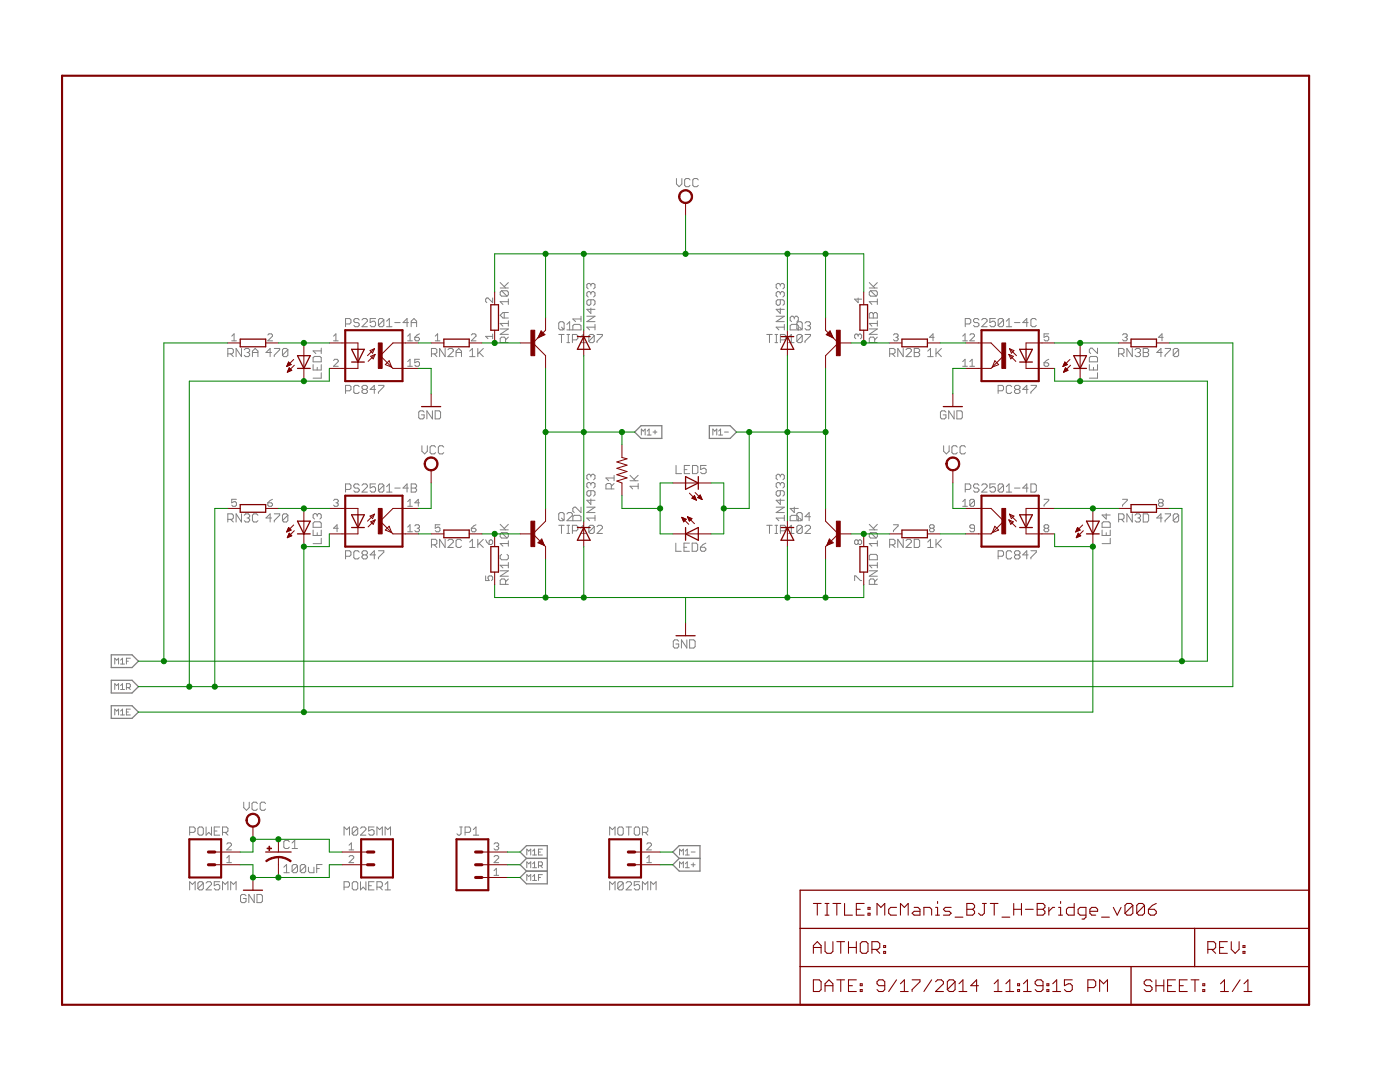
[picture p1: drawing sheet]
<svg xmlns="http://www.w3.org/2000/svg" width="279mm" height="216mm" viewBox="0 0 279 216" stroke-linecap="round" stroke-linejoin="round" font-family="sans-serif">
<g fill="none" stroke="#808080" stroke-width=".2">
<path d="M135 35.6v1.1l.5 .6 .6-.6v-1.1M137.7 35.9l-.2-.3h-.6l-.3 .3v1.1l.3 .3h.6l.2-.3M139.4 35.9l-.3-.3h-.6l-.2 .3v1.1l.2 .3h.6l.3-.3M98.3 59.5v.9l-.9-.9h-.2l-.3 .2v.5l.3 .2M99.8 57.5h1.7M99.8 56.4l1.1 1.1M100.1 58h1.1l.3 .3v.5l-.3 .3M100.1 58l-.3 .3v.5l.3 .3h1.1M100.1 58l1.1 1.1M101.5 59.6v1.1M101.5 56.4l-.9 .8M117.9 56.8l.3-.2h.3l.2 .2v.6l-.2 .2"/>
<path d="M117.9 58.5l.3-.3h.3l.2 .3v.5l-.2 .3M117.9 59.8v.8l-.2 .3h-.3l-.3-.3v-.5l.3-.3h1.1l.2 .3v.5l-.2 .3M117.9 56.8v.3M117.9 58.5v.2M117.9 56.8l-.2-.2h-.3l-.3 .2v.6l.3 .2M117.9 58.5l-.2-.3h-.3l-.3 .3v.5l.3 .3M155.7 59.8v.8l-.3 .3h-.2l-.3-.3v-.5l.3-.3h1.1l.2 .3v.5l-.2 .3M155.7 58.5l-.3-.3h-.2l-.3 .3v.5l.3 .3M155.7 58.5l.3-.3h.3l.2 .3v.5l-.2 .3M155.7 56.8l-.3-.2h-.2l-.3 .2v.6l.3 .2M155.7 56.8l.3-.2h.3l.2 .2v.6l-.2 .2M155.7 56.8v.3"/>
<path d="M155.7 58.5v.2M171.3 59.5v.9l-.7-.7h1.4M173.5 57.5h1.6M173.5 56.4l1.1 1.1M173.7 58l-.2 .3v.5l.2 .3h1.1M173.7 58h1.1l.3 .3v.5l-.3 .3M173.7 58l1.1 1.1M175.1 59.6v1.1M175.1 56.4l-.8 .8M45.5 70.6h.8l.3-.3v-.5l-.3-.3h-.8v1.7M46 70.6l.6 .6M46.2 68h1"/>
<path d="M46.2 67.1l.5-.5v1.4M48.2 69.5v1.7l-1.1-1.7v1.7M48.7 69.8l.3-.3h.6l.2 .3v.3l-.2 .2M49.3 70.3h.3M49.6 70.3l.2 .3v.3l-.2 .3h-.6l-.3-.3M50.4 70.3h1.1M50.4 71.2v-1.1l.5-.6 .6 .6v1.1M53.4 66.8l.3-.2h.4l.3 .2v.3l-1 .9h1M54.2 70.3h-1.1l.8-.8v1.7M54.7 69.5h1.1v.3l-1.1 1.1v.3M57.4 69.8v1.1l-.2 .3h-.6l-.2-.3M57.4 69.8l-.2-.3h-.6l-.2 .3v1.1"/>
<path d="M57.4 69.8l-1 1.1M62.5 71.4l.3-.3h1l.3 .3v.8h-1.6zM62.5 72.7v1.1h1.6v-1.1M63.3 73.3v.5M64.1 74.4v1.1h-1.6M64.1 69.5v1M64.1 70h-1.6l.5 .5M66.6 67.1l.4-.5v1.4M66.6 68h.9M66.6 71.9l.2-.2h.5l.2 .2v.3l-.9 .9h.9M69 64.6h.8l.2-.2v-.6l-.2-.2h-.8v1.6M69 78h.8l.2-.3v-.5l-.2-.3h-.8v1.6"/>
<path d="M71.7 77.2l-.3-.3h-.5l-.3 .3v1.1l.3 .2h.5l.3-.2M71.7 63.8l-.3-.2h-.5l-.3 .2v.3l.3 .3h.5l.3 .2v.3l-.3 .3h-.5l-.3-.3M72.2 63.8l.3-.2h.5l.3 .2v.3l-1.1 1.1h1.1M72.5 77.7l-.3-.3v-.2l.3-.3h.5l.3 .3v.2l-.3 .3M72.5 77.7l-.3 .3v.3l.3 .2h.5l.3-.2v-.3l-.3-.3M72.5 77.7h.5M75 77.7h-1.1l.8-.8v1.6M75 63.6h-1.1v.8l.5-.3h.3l.3 .3v.5l-.3 .3h-.6l-.2-.3M75.5 76.9h1.1v.3l-1.1 1.1v.2M76.6 63.8v1.1l-.3 .3h-.5l-.3-.3M76.6 63.8l-.3-.2h-.5l-.3 .2v1.1M76.6 63.8l-1.1 1.1"/>
<path d="M77.2 65.2h1M77.2 64.1l.5-.5v1.6M78.8 64.4h1.1M81.4 68h.9M81.4 73.1h.9M81.4 72.2l.4-.5v1.4M81.4 67.1l.4-.5v1.4M81.5 64.4h-1.1l.8-.8v1.6M82.1 64.4h1M82.1 65.2v-1.1l.5-.5 .5 .5v1.1M82.8 67.3h.7l.2 .2v.3l-.2 .2h-.5l-.2-.2zM83.7 71.7h-.9v.7l.4-.2h.3l.2 .2v.5l-.2 .2h-.5l-.2-.2"/>
<path d="M83.7 66.6l-.9 .7M86.1 70.6h.8l.3-.3v-.5l-.3-.3h-.8v1.7M86.7 70.6l.5 .6M86.9 68h.9M86.9 67.1l.4-.5v1.4M88.8 69.5v1.7l-1.1-1.7v1.7M89.4 69.8l.3-.3h.5l.3 .3v.3l-1.1 1.1h1.1M91 70.3h1.1M91 71.2v-1.1l.6-.6 .5 .6v1.1M93.7 70.1l.6-.6v1.7M93.7 71.2h1.1M94.1 66.8l.2-.2h.5l.2 .2v.3l-.9 .9h.9"/>
<path d="M95.4 69.5v1.7M95.6 70.3l.9 .9M96.5 69.5l-1.1 1.1M98.3 67.1h-1.4l.5 .5M98.3 66.7v.9M99.8 65.6h1.7l-1.7 1.1h1.7M100.6 62.4v1.1M100.9 68.4v-.9l-.3-.2h-.5l-.3 .2v.9h1.7M101.5 60.2h-1.7l.6 .5M101.5 64v1.1M101.5 67.3l-.6 .5M101.5 64.5h-1.7l.6 .6"/>
<path d="M101.5 62.4h-1.1l-.6 .5 .6 .6h1.1M111.5 66.7h1.1M111.5 64.5l.3-.3h.5l.3 .3v1.1l-.3 .2h-.5l-.3-.2zM112.1 66.7v1.7M112.1 65.3l.5 .5M113.1 66.7h.6M113.1 68.4h.6M113.1 65.8h1.1M113.1 64.7l.6-.5v1.6M113.4 66.7v1.7M114.2 67.8h.8l.3-.3v-.5l-.3-.3h-.8v1.7M114.6 64.7h1.1l.3 .3v.8h-1.7v-.8z"/>
<path d="M115.9 68.4h1M115.9 67.3l.5-.6v1.7M116 63.1v1.1M116 63.6h-1.7l.6 .6M117.1 63.1h1.6l-1.6 1.1h1.6M117.9 61.5v1l-.8-.8h1.6M118.6 67l-.3-.3h-.5l-.3 .3v1.1M118.6 67v1.1l-.3 .3h-.5l-.3-.3M118.6 67l-1.1 1.1M118.7 65.3h-1.6l.6 .5M118.7 64.7v1.1M119.1 66.7h1.1v.3l-1.1 1.1v.3"/>
<path d="M153 66.7h1.1M153.6 66.7v1.7M154.7 66.7h.5M154.7 68.4h.5M154.9 63.1h1.6l-1.6 1.1h1.6M154.9 66.7v1.7M155.7 61.5v1l-.8-.8h1.6M155.7 67.8h.9l.2-.3v-.5l-.2-.3h-.9v1.7M156.5 65.3h-1.6l.5 .5M156.5 64.7v1.1M157.4 68.4h1.1M157.4 67.3l.5-.6v1.7"/>
<path d="M157.7 65l.3-.3h1l.3 .3v.8l-.3-.2v-1.1l.3-.3h.5l.3 .3v1.1l-.3 .2h-2.1zM158.5 63.4l-.3-.3h-.2l-.3 .3v.5l.3 .3M158.5 63.4l.3-.3h.2l.3 .3v.5l-.3 .3M158.5 63.4v.2M159.6 65.3l.5 .5M160.1 67l-.3-.3h-.5l-.3 .3v1.1M160.1 67v1.1l-.3 .3h-.5l-.3-.3M160.1 67l-1.1 1.1M160.7 64.5l.2-.3h.6l.3 .3v.2l-.3 .3M160.7 66.7h1.1v.3l-1.1 1.1v.3M161.2 65h.3M161.5 65l.3 .3v.3l-.3 .2h-.6l-.2-.2"/>
<path d="M171.3 66.9l-.3-.2h-.2l-.2 .2v.5l.2 .2M171.3 66.9l.2-.2h.2l.3 .2v.5l-.3 .2M171.3 66.9v.2M173.5 65.6h1.6l-1.6 1.1h1.6M173.7 62.4h.3l.3 .2 .3-.2h.2l.3 .2v.9h-1.6v-.9zM174.3 62.6v.9M174.6 68.4v-.9l-.3-.2h-.6l-.2 .2v.9h1.6M175.1 60.2h-1.6l.5 .5M175.1 64v1.1M175.1 64.5h-1.6l.5 .6M175.1 67.3l-.5 .5M177.5 70.6h.9l.2-.3v-.5l-.2-.3h-.9v1.7"/>
<path d="M178.1 70.6l.5 .6M178.3 66.8l.2-.2h.5l.2 .2v.3l-.2 .2M178.8 67.3h.2M179 67.3l.2 .2v.3l-.2 .2h-.5l-.2-.2M180.3 69.5v1.7l-1.1-1.7v1.7M180.8 69.8l.3-.3h.5l.3 .3v.3l-1.1 1.1h1.1M182.5 69.5h.8l.2 .3v.3l-.2 .2 .2 .3v.3l-.2 .3h-.8zM182.5 70.3h.8M185.1 71.2h1.1M185.1 70.1l.6-.6v1.7M186.4 67.3h-.9l.7-.7v1.4M186.8 69.5v1.7"/>
<path d="M187.1 70.3l.8 .9M187.9 69.5l-1.1 1.1M192.1 68h1M192.1 73.1h1M192.1 72.2l.5-.5v1.4M192.1 67.1l.5-.5v1.4M192.6 64.6h.9l.2-.2v-.6l-.2-.2h-.9v1.6M193.5 72.2l.5-.5v1.4M193.5 66.8l.3-.2h.4l.3 .2v.3l-1 .9h1M193.5 73.1h1M195.4 63.8l-.3-.2h-.6l-.2 .2v.3l.2 .3h.6l.3 .2v.3l-.3 .3h-.6l-.2-.3M195.9 63.8l.3-.2h.5l.3 .2v.3l-1.1 1.1h1.1"/>
<path d="M198.6 63.6h-1.1v.8l.9-.3 .2 .3v.5l-.2 .3h-.6l-.3-.3M199.2 78h.8l.3-.3v-.5l-.3-.3h-.8v1.6M200.3 63.8l-.3-.2h-.5l-.3 .2v1.1M200.3 63.8v1.1l-.3 .3h-.5l-.3-.3M200.3 63.8l-1.1 1.1M200.8 65.2h1.1M200.8 64.1l.6-.5v1.6M201.9 77.2l-.3-.3h-.5l-.3 .3v1.1l.3 .2h.5l.3-.2M202.5 64.4h1.1M202.7 77.7l-.2-.3v-.2l.2-.3h.6l.3 .3v.2l-.3 .3M202.7 77.7l-.2 .3v.3l.2 .2h.6l.3-.2v-.3l-.3-.3M202.7 77.7h.6"/>
<path d="M205.2 77.7h-1.1l.8-.8v1.6M205.2 64.4h-1.1l.8-.8v1.6M205.7 76.9h1.1v.3l-1.1 1.1v.2M206.8 63.8l-.3-.2h-.5l-.3 .2v1.1l.3 .3h.5l.3-.3M208.4 72.4h.7l.2 .2v.3l-.2 .2h-.5l-.2-.2zM209.3 66.6h-.9v.7l.7-.2 .2 .2v.5l-.2 .2h-.5l-.2-.2M209.3 71.7l-.9 .7M217.4 72.7v1.1h1.6v-1.1M217.4 71.4l.3-.3h1.1l.2 .3v.8h-1.6zM218.2 73.3v.5M219 74.4v1.1h-1.6M219 69.5v1l-1-1h-.3l-.3 .2v.6l.3 .2"/>
<path d="M223.2 70.6h.9l.2-.3v-.5l-.2-.3h-.9v1.7M223.8 70.6l.5 .6M224 66.8l.3-.2h.4l.3 .2v.3l-.3 .2M224.5 67.3h.2M224.7 67.3l.3 .2v.3l-.3 .2h-.4l-.3-.2M226 69.5v1.7l-1.1-1.7v1.7M226.5 69.8l.3-.3h.5l.3 .3v.3l-.3 .2M227.1 70.3h.2M227.3 70.3l.3 .3v.3l-.3 .3h-.5l-.3-.3M228.2 69.5h.8l.2 .3v.3l-.2 .2 .2 .3v.3l-.2 .3h-.8zM228.2 70.3h.8M231.9 70.3h-1l.8-.8v1.7"/>
<path d="M232.1 67.3h-.9l.7-.7v1.4M232.5 69.5h1.1v.3l-1.1 1.1v.3M235.2 69.8v1.1l-.3 .3h-.5l-.3-.3M235.2 69.8l-.3-.3h-.5l-.3 .3v1.1M235.2 69.8l-1.1 1.1M47.2 99.6h-1v.7l.7-.2 .3 .2v.5l-.3 .2h-.4l-.3-.2M54.4 99.6l-1 .7M66.6 99.9l.2-.3h.5l.2 .3v.2l-.2 .2M69 97.7h.8l.2-.3v-.6l-.2-.2h-.8v1.6M71.7 96.8l-.3-.2h-.5l-.3 .2v.3l.3 .3h.5l.3 .3v.2l-.3 .3h-.5l-.3-.3M72.2 96.8l.3-.2h.5l.3 .2v.3l-1.1 1.1h1.1M75 96.6h-1.1v.8l.5-.3h.3l.3 .3v.5l-.3 .3h-.6l-.2-.3"/>
<path d="M76.6 96.8v1.1l-.3 .3h-.5l-.3-.3M76.6 96.8l-.3-.2h-.5l-.3 .2v1.1M76.6 96.8l-1.1 1.1M77.2 97.1l.5-.5v1.6M77.2 98.2h1M78.8 97.4h1.1M81.5 97.4h-1.1l.8-.8v1.6M82.1 96.6h.8l.2 .2v.3l-.2 .3 .2 .3v.2l-.2 .3h-.8zM82.1 97.4h.8M84.2 88.9v1.1l.6 .6 .5-.6v-1.1M84.6 82.2l-.2-.2h-.6l-.2 .2v1.1l.2 .3h.6l.2-.3v-.5h-.5M86.3 82v1.6l-1.1-1.6v1.6"/>
<path d="M86.8 82h.9l.2 .2v1.1l-.2 .3h-.9zM86.9 89.2l-.2-.3h-.6l-.3 .3v1.1l.3 .3h.6l.2-.3M88.6 89.2l-.3-.3h-.5l-.3 .3v1.1l.3 .3h.5l.3-.3M117.9 94.9l.3-.3h.3l.2 .3v.6l-.2 .2M117.9 96.5l.3-.2h.3l.2 .2v.6l-.2 .3M117.9 97.9v.8l-.2 .3h-.3l-.3-.3v-.5l.3-.3h1.1l.2 .3v.5l-.2 .3M117.9 94.9v.3M117.9 96.5v.3M117.9 99.5v1.1l-.8-.8h1.6M117.9 94.9l-.2-.3h-.3l-.3 .3v.6l.3 .2M117.9 96.5l-.2-.2h-.3l-.3 .2v.6l.3 .3M122 97.6v-.8l-.3-.3h-.5l-.3 .3v.8h1.7"/>
<path d="M122.6 96.5l-.6 .5M122.6 95.4h-1.7l.6 .5M122.6 94.8v1.1M125.7 95.9h1.7M125.7 94.8l1.1 1.1M127.4 97h-1.7l.6 .6M127.4 96.5v1.1M127.4 94.8l-.9 .9M128 86.8v-1.2l.4 .4 .4-.4v1.2M129.2 86l.3-.4v1.2M129.2 86.8h.7M130.3 86.2h.8"/>
<path d="M130.7 85.8v.8M134.9 92.9v1.6h1.1M136.6 93.7h.5M137.6 92.9h-1v1.6h1M138.2 92.9h.8l.3 .3v1.1l-.3 .2h-.8zM140.9 92.9h-1.1v.8l.6-.3h.3l.2 .3v.6l-.2 .2h-.6l-.3-.2M142.3 86.8v-1.2l.3 .4 .4-.4v1.2M143.4 86.8h.8M143.4 86l.4-.4v1.2M144.6 86.2h.8M155.7 99.5v1.1l-.8-.8h1.6M155.7 97.9v.8l-.3 .3h-.2l-.3-.3v-.5l.3-.3h1.1l.2 .3v.5l-.2 .3"/>
<path d="M155.7 96.5l-.3-.2h-.2l-.3 .2v.6l.3 .3M155.7 96.5l.3-.2h.3l.2 .2v.6l-.2 .3M155.7 94.9l-.3-.3h-.2l-.3 .3v.6l.3 .2M155.7 94.9l.3-.3h.3l.2 .3v.6l-.2 .2M155.7 94.9v.3M155.7 96.5v.3M188.3 88.9v1.1l.6 .6 .5-.6v-1.1M188.8 82.2l-.3-.2h-.5l-.3 .2v1.1l.3 .3h.5l.3-.3v-.5h-.6M190.4 82v1.6l-1.1-1.6v1.6M191 82h.8l.2 .2v1.1l-.2 .3h-.8zM191.1 89.2l-.3-.3h-.6l-.2 .3v1.1l.2 .3h.6l.3-.3M192.6 97.7h.9l.2-.3v-.6l-.2-.2h-.9v1.6"/>
<path d="M192.7 89.2l-.3-.3h-.5l-.3 .3v1.1l.3 .3h.5l.3-.3M194.5 99.9l-.3-.3h-.4l-.3 .3v.9M194.5 99.9v.9l-.3 .2h-.4l-.3-.2M194.5 99.9l-1 .9M195.4 96.8l-.3-.2h-.6l-.2 .2v.3l.2 .3h.6l.3 .3v.2l-.3 .3h-.6l-.2-.3M195.9 96.8l.3-.2h.5l.3 .2v.3l-1.1 1.1h1.1M198.6 96.6h-1.1v.8l.6-.3h.3l.2 .3v.5l-.2 .3h-.6l-.3-.3M200.3 96.8l-.3-.2h-.5l-.3 .2v1.1M200.3 96.8v1.1l-.3 .3h-.5l-.3-.3M200.3 96.8l-1.1 1.1M200.8 98.2h1.1M200.8 97.1l.6-.5v1.6"/>
<path d="M202.5 97.4h1.1M205.2 97.4h-1.1l.8-.8v1.6M205.7 96.6h.8l.3 .2v1.1l-.3 .3h-.8zM208.4 99.6h.9v.3l-.9 .9v.2M224 99.6h1v.3l-1 .9v.2M45.5 103.6h.8l.3-.2v-.6l-.3-.3h-.8v1.7M46 103.6l.6 .6M48.2 102.5v1.7l-1.1-1.7v1.7M48.7 102.8l.3-.3h.6l.2 .3v.3l-.2 .3M49.3 103.4h.3M49.6 103.4l.2 .2v.3l-.2 .3h-.6l-.3-.3M51.5 102.8l-.3-.3h-.5l-.3 .3v1.1l.3 .3h.5l.3-.3"/>
<path d="M53.4 100.3h.7l.3 .3v.2l-.3 .2h-.4l-.3-.2zM54.2 103.4h-1.1l.8-.9v1.7M54.7 102.5h1.1v.3l-1.1 1.1v.3M57.4 102.8l-.2-.3h-.6l-.2 .3v1.1M57.4 102.8v1.1l-.2 .3h-.6l-.2-.3M57.4 102.8l-1 1.1M62.5 104.4l.3-.3h1l.3 .3v.8h-1.6zM62.5 105.8v1h1.6v-1M63.3 102.8l.3-.3h.2l.3 .3v.5l-.3 .3M63.3 102.8l-.3-.3h-.2l-.3 .3v.5l.3 .3M63.3 102.8v.2M63.3 106.3v.5"/>
<path d="M64.1 107.4v1.1h-1.6M67 100.3h.3M67.3 100.3l.2 .3v.2l-.2 .2h-.5l-.2-.2M67.5 105.4h-.9l.7-.7v1.4M69 111h.8l.2-.3v-.5l-.2-.3h-.8v1.6M71.7 110.2l-.3-.3h-.5l-.3 .3v1.1l.3 .2h.5l.3-.2M72.5 110.7l-.3-.3v-.2l.3-.3h.5l.3 .3v.2l-.3 .3M72.5 110.7l-.3 .3v.3l.3 .2h.5l.3-.2v-.3l-.3-.3M72.5 110.7h.5M75 110.7h-1.1l.8-.8v1.6M75.5 109.9h1.1v.3l-1.1 1.1v.2M81.4 100.1l.4-.5v1.4"/>
<path d="M81.4 105.2l.4-.5v1.4M81.4 101h.9M81.4 106.1h.9M82.8 104.9l.2-.2h.5l.2 .2v.3l-.2 .2M83.2 105.4h.3M83.5 105.4l.2 .2v.3l-.2 .2h-.5l-.2-.2M83.7 100.3h-.9l.7-.7v1.4M86.1 108.7h.8l.3-.3v-.5l-.3-.3h-.8v1.6M86.7 108.7l.5 .5M87.8 104.7h-.9v.7l.7-.2 .2 .2v.5l-.2 .2h-.5l-.2-.2M88.8 107.6v1.6l-1.1-1.6v1.6M89.4 107.9l.3-.3h.5l.3 .3v.3l-1.1 1h1.1"/>
<path d="M92.1 107.9l-.3-.3h-.5l-.3 .3v1.1l.3 .2h.5l.3-.2M93.7 108.2l.6-.6v1.6M93.7 109.2h1.1M94.1 105.4h.7l.2 .2v.3l-.2 .2h-.5l-.2-.2zM95 104.7l-.9 .7M95.4 107.6v1.6M95.6 108.4l.9 .8M96.5 107.6l-1.1 1.1M96.9 114.9v.9h.7l-.2-.4v-.3l.2-.2h.5l.2 .2v.5l-.2 .2M96.9 107.7l.7 .9M97.9 107.7h.2l.2 .2v.5l-.2 .2h-.5v-.7zM99.8 105.7h1.7"/>
<path d="M99.8 104.6l1.1 1.1M99.8 113.9h1.7l-1.7 1.1h1.7M100.1 106.3h1.1l.3 .2v.6l-.3 .3M100.1 110.6l-.3 .3v.5l.3 .3h1.1l.3-.3v-.5l-.3-.3M100.1 106.3l-.3 .2v.6l.3 .3h1.1M100.1 106.3l1.1 1.1M100.9 116.6v-.8l-.3-.3h-.5l-.3 .3v.8h1.7M101.5 107.9v1.1M101.5 112.2v1.1M101.5 108.5h-1.7l.6 .5M101.5 104.6l-.9 .9M101.5 115.5l-.6 .6"/>
<path d="M101.5 112.8h-1.7l.6 .5M111.5 104.8h1.1M111.8 102.3h.5l.3 .3v1l-.3 .3h-.5l-.3-.3v-1zM112.1 104.8v1.6M112.1 103.4l.5 .5M113.1 102.6l.3-.3h.6l.2 .3v.2l-1.1 1.1h1.1M113.1 104.8h.6M113.1 106.4h.6M113.4 104.8v1.6M114.2 105.9h.8l.3-.3v-.5l-.3-.3h-.8v1.6M114.6 102.8h1.1l.3 .3v.8h-1.7v-.8zM115.9 105.4l.5-.6v1.6"/>
<path d="M115.9 106.4h1M116 101.2v1.1l-1.1-1.1h-.3l-.3 .3v.5l.3 .3M117.1 101.2h1.6l-1.6 1.1h1.6M118.6 105.1l-.3-.3h-.5l-.3 .3v1.1M118.6 105.1v1.1l-.3 .2h-.5l-.3-.2M118.6 105.1l-1.1 1.1M118.7 102.8v1.1M118.7 103.4h-1.6l.6 .5M119.1 105.1l.3-.3h.6l.2 .3v.3l-1.1 1h1.1M134.9 108.4v1.6h1.1M136.5 109.2h.6M137.6 108.4h-1.1v1.6h1.1"/>
<path d="M138.1 108.4h.9l.2 .2v1.1l-.2 .3h-.9zM139.8 109.2h.8l.3 .3v.2l-.3 .3h-.5l-.3-.3zM140.9 108.4l-.6 .2-.5 .6M153 104.8h1.1M153.6 104.8v1.6M154.7 104.8h.5M154.7 106.4h.5M154.9 101.2h1.6l-1.6 1.1h1.6M154.9 104.8v1.6M155.7 105.9h.9l.2-.3v-.5l-.2-.3h-.9v1.6M156.5 103.4h-1.6l.5 .5M156.5 102.8v1.1"/>
<path d="M157.4 106.4h1.1M157.4 105.4l.5-.6v1.6M157.7 103.1l.3-.3h1l.3 .3v.8l-.3-.3v-1l.3-.3h.5l.3 .3v1l-.3 .3h-2.1zM158.5 101.2v1.1l-.8-.8h1.6M159.6 103.4l.5 .5M160.1 105.1l-.3-.3h-.5l-.3 .3v1.1M160.1 105.1v1.1l-.3 .2h-.5l-.3-.2M160.1 105.1l-1.1 1.1M160.7 105.1l.2-.3h.6l.3 .3v.3l-1.1 1h1.1M161.8 103.1h-1.1l.8-.8v1.6M170.6 115.8v-.9h.2l.9 .9h.3M171.3 107.9l.2-.2h.2l.3 .2v.5l-.3 .2h-.2l-.2-.2"/>
<path d="M171.3 107.9l-.3-.2h-.2l-.2 .2v.5l.2 .2h.2l.3-.2M171.3 107.9v.5M173.5 105.7h1.6M173.5 104.6l1.1 1.1M173.5 113.9h1.6l-1.6 1.1h1.6M173.7 106.3h1.1l.3 .2v.6l-.3 .3M173.7 110.6h1.1l.3 .3v.8h-1.6v-.8zM173.7 106.3l-.2 .2v.6l.2 .3h1.1M173.7 106.3l1.1 1.1M174.6 116.6v-.8l-.3-.3h-.6l-.2 .3v.8h1.6M175.1 107.9v1.1M175.1 112.2v1.1"/>
<path d="M175.1 108.5h-1.6l.5 .5M175.1 104.6l-.8 .9M175.1 112.8h-1.6l.5 .5M175.1 115.5l-.5 .6M177.5 108.7h.9l.2-.3v-.5l-.2-.3h-.9v1.6M178.1 108.7l.5 .5M178.3 104.7h.9v.2l-.9 1v.2M180.3 107.6v1.6l-1.1-1.6v1.6M180.8 107.9l.3-.3h.5l.3 .3v.3l-1.1 1h1.1M182.5 107.6h.8l.2 .3v1.1l-.2 .2h-.8zM185.1 108.2l.6-.6v1.6M185.1 109.2h1.1"/>
<path d="M185.7 105.4h.5M185.7 105.4l-.2 .2v.3l.2 .2h.5l.2-.2v-.3l-.2-.2M185.7 105.4l-.2-.2v-.3l.2-.2h.5l.2 .2v.3l-.2 .2M186.8 107.6v1.6M187.1 108.4l.8 .8M187.9 107.6l-1.1 1.1M192.1 101h1M192.1 100.1l.5-.5v1.4M194.5 105.4h-.7l-.3-.2v-.3l.3-.2h.4l.3 .2v1l-.3 .2h-.4l-.3-.2M199.2 111h.8l.3-.3v-.5l-.3-.3h-.8v1.6M201.9 110.2l-.3-.3h-.5l-.3 .3v1.1l.3 .2h.5l.3-.2M202.7 110.7l-.2-.3v-.2l.2-.3h.6l.3 .3v.2l-.3 .3"/>
<path d="M202.7 110.7l-.2 .3v.3l.2 .2h.6l.3-.2v-.3l-.3-.3M202.7 110.7h.6M205.2 110.7h-1.1l.8-.8v1.6M205.7 109.9h1.1v.3l-1.1 1.1v.2M208.6 105.4l-.2 .2v.3l.2 .2h.5l.2-.2v-.3l-.2-.2M208.6 105.4h.5M208.6 105.4l-.2-.2v-.3l.2-.2h.5l.2 .2v.3l-.2 .2M219.9 105.8v1h1.7v-1M219.9 104.4l.3-.3h1.1l.3 .3v.8h-1.7zM220.8 102.5v1.1l-.9-.8h1.7M220.8 106.3v.5M221.6 107.4v1.1h-1.7"/>
<path d="M223.2 103.6h.9l.2-.2v-.6l-.2-.3h-.9v1.7M223.8 103.6l.5 .6M226 102.5v1.7l-1.1-1.7v1.7M226.5 102.8l.3-.3h.5l.3 .3v.3l-.3 .3M227.1 103.4h.2M227.3 103.4l.3 .2v.3l-.3 .3h-.5l-.3-.3M228.2 102.5h.8l.2 .3v1.1l-.2 .3h-.8zM231.4 100.3l-.2-.2v-.2l.2-.3h.5l.2 .3v.2l-.2 .2M231.4 100.3h.5M231.4 100.3l-.2 .3v.2l.2 .2h.5l.2-.2v-.2l-.2-.3M231.9 103.4h-1l.8-.9v1.7M232.5 102.5h1.1v.3l-1.1 1.1v.3"/>
<path d="M235.2 102.8l-.3-.3h-.5l-.3 .3v1.1M235.2 102.8v1.1l-.3 .3h-.5l-.3-.3M235.2 102.8l-1.1 1.1M22.9 137.6v-1.2l.4 .4 .4-.4v1.2M22.9 132.5v-1.2l.4 .4 .4-.4v1.2M24.1 131.7l.3-.4v1.2M24.1 136.8l.3-.4v1.2M24.1 137.6h.7M24.1 132.5h.7M25.2 137.2h.6l.2-.2v-.4l-.2-.2h-.6v1.2M25.2 131.9h.4M25.6 137.2l.4 .4"/>
<path d="M26 131.3h-.8v1.2M135.4 128l-.2-.3h-.6l-.2 .3v1l.2 .3h.6l.2-.3v-.5h-.5M137.1 127.7v1.6l-1.1-1.6v1.6M137.6 127.7h.9l.2 .3v1l-.2 .3h-.9zM22.9 142.7v-1.2l.4 .4 .4-.4v1.2M24.1 141.9l.3-.4v1.2M24.1 142.7h.7M25.2 142.1h.4M26 141.5h-.8v1.2h.8M37.8 166.1h.9l.2-.3v-.5l-.2-.3h-.9v1.6M37.8 177.6v-1.7l.6 .6 .5-.6v1.7M39.8 165h.5l.3 .3v1.1l-.3 .2h-.5l-.3-.2v-1.1z"/>
<path d="M40.6 176.2l-.3-.3h-.5l-.3 .3v1.1M40.6 176.2v1.1l-.3 .3h-.5l-.3-.3M40.6 176.2l-1.1 1.1M41.1 176.2l.3-.3h.6l.2 .3v.3l-1.1 1.1h1.1M41.1 165v1.6l.6-.5 .5 .5v-1.6M42.8 165.8h.5M43.9 175.9h-1.1v.8l.5-.2h.3l.3 .2v.6l-.3 .3h-.6l-.2-.3M43.9 165h-1.1v1.6h1.1M44.4 166.1h.8l.3-.3v-.5l-.3-.3h-.8v1.6M44.4 177.6v-1.7l.5 .6 .6-.6v1.7M44.9 166.1l.6 .5M45.3 171.2l.4-.5v1.4"/>
<path d="M45.3 172.1h.9M45.3 168.4l.2-.2h.5l.2 .2v.3l-.9 .9h.9M46 177.6v-1.7l.6 .6 .5-.6v1.7M48.6 160.1v1l.6 .6 .5-.6v-1M49.1 178.8l-.3-.3h-.5l-.3 .3v1l.3 .3h.5l.3-.3v-.5h-.5M50.7 178.5v1.6l-1-1.6v1.6M51.3 178.5h.8l.3 .3v1l-.3 .3h-.8zM51.4 160.3l-.3-.2h-.5l-.3 .2v1.1l.3 .3h.5l.3-.3M53 160.3l-.3-.2h-.5l-.3 .2v1.1l.3 .3h.5l.3-.3M56.6 173l.6-.5v1.6M56.6 174.1h1.1M57.7 168l-.2-.3h-.6l-.3 .3v1l.3 .3h.6l.2-.3"/>
<path d="M58.3 168.2l.5-.5v1.6M58.3 169.3h1.1M59.4 172.8l-1.1 1.1M59.4 172.8v1.1l-.3 .2h-.6l-.2-.2M59.4 172.8l-.3-.3h-.6l-.2 .3v1.1M61 172.8v1.1l-.3 .2h-.5l-.3-.2M61 172.8l-.3-.3h-.5l-.3 .3v1.1M61 172.8l-1.1 1.1M61.6 173v.9l.2 .2h.9v-1.1M63.2 173.3h.5M64.3 172.5h-1.1v1.6M68.7 177h.8l.2-.3v-.5l-.2-.3h-.8v1.7"/>
<path d="M68.7 166.6v-1.6l.5 .5 .5-.5v1.6M69.7 171l.2-.3h.5l.2 .3v.2l-.9 .9h.9M69.7 169.6h.9M69.7 168.7l.4-.5v1.4M70.6 175.9h.5l.3 .3v1.1l-.3 .3h-.5l-.3-.3v-1.1zM71.4 165.3l-.3-.3h-.5l-.3 .3v1.1M71.4 165.3v1.1l-.3 .2h-.5l-.3-.2M71.4 165.3l-1.1 1.1M71.9 165.3l.3-.3h.5l.3 .3v.2l-1.1 1.1h1.1M71.9 175.9v1.7l.6-.6 .5 .6v-1.7M73.6 176.7h.5M74.7 175.9h-1.1v1.7h1.1"/>
<path d="M74.7 165h-1.1v.8l.8-.3 .3 .3v.6l-.3 .2h-.5l-.3-.2M75.2 177h.8l.3-.3v-.5l-.3-.3h-.8v1.7M75.2 166.6v-1.6l.6 .5 .5-.5v1.6M75.8 177l.5 .6M76.9 177.6h1M76.9 166.6v-1.6l.5 .5 .5-.5v1.6M76.9 176.5l.5-.6v1.7M91.7 165h.6M92 165v1.4l-.3 .2h-.2l-.3-.2M92.8 166.1h.8l.3-.3v-.5l-.3-.3h-.8v1.6M94.5 166.6h1M94.5 165.5l.5-.5v1.6"/>
<path d="M98.6 171l.2-.3h.5l.2 .3v.2l-.9 .9h.9M98.6 168.4l.2-.2h.5l.2 .2v.3l-.2 .2M98.6 173.7l.5-.4v1.4M98.6 174.7h.9M99.1 168.9h.2M99.3 168.9l.2 .2v.3l-.2 .2h-.5l-.2-.2M105.1 170.6v-1.2l.4 .4 .4-.4v1.2M105.1 173.1v-1.1l.4 .4 .4-.4v1.1M105.1 175.7v-1.2l.4 .4 .4-.4v1.2M106.3 173.1h.8M106.3 170.6h.8M106.3 169.8l.4-.4v1.2"/>
<path d="M106.3 172.4l.4-.4v1.1M106.3 174.9l.4-.4v1.2M106.3 175.7h.8M107.5 172.7h.6l.1-.1v-.4l-.1-.2h-.6v1.1M107.5 170h.4M107.5 175.1h.4M107.9 172.7l.3 .4M108.2 169.4h-.7v1.2h.7M108.2 174.5h-.7v1.2M121.7 166.6v-1.6l.5 .5 .5-.5v1.6M121.7 177.6v-1.7l.5 .6 .5-.6v1.7M123.6 165h.5l.3 .3v1.1l-.3 .2h-.5l-.3-.2v-1.1z"/>
<path d="M124.4 176.2l-.3-.3h-.5l-.3 .3v1.1M124.4 176.2v1.1l-.3 .3h-.5l-.3-.3M124.4 176.2l-1.1 1.1M124.9 176.2l.3-.3h.6l.2 .3v.3l-1.1 1.1h1.1M124.9 165h1.1M125.5 165v1.6M126.9 165h.5l.3 .3v1.1l-.3 .2h-.5l-.3-.2v-1.1zM127.7 175.9h-1.1v.8l.5-.2h.3l.3 .2v.6l-.3 .3h-.5l-.3-.3M128.2 166.1h.8l.3-.3v-.5l-.3-.3h-.8v1.6M128.2 177.6v-1.7l.6 .6 .5-.6v1.7M128.8 166.1l.5 .5M129.1 168.4l.2-.2h.5l.2 .2v.3l-.9 .9h.9"/>
<path d="M129.1 171.2l.4-.5v1.4M129.1 172.1h.9M129.9 177.6v-1.7l.5 .6 .5-.6v1.7M135.6 170.6v-1.2l.4 .4 .4-.4v1.2M135.6 173.1v-1.1l.4 .4 .4-.4v1.1M136.8 172.4l.4-.4v1.1M136.8 169.8l.4-.4v1.2M136.8 173.1h.8M136.8 170.6h.8M137.9 172.6h.8M137.9 170h.8M138.3 172.2v.8"/>
</g>
<path d="M126.7 86.2l1.2-1.3h4.2v2.6h-4.2zM141.6 84.9h4.1l1.3 1.3-1.3 1.3h-4.1zM22.2 130.7h4.2l1.2 1.2-1.2 1.3h-4.2zM22.2 135.7h4.2l1.2 1.3-1.2 1.3h-4.2zM22.2 140.8h4.2l1.2 1.3-1.2 1.2h-4.2zM105.1 171.3h4.1M105.1 173.8h4.1M105.1 171.3l-1.3-1.3 1.3-1.3h4.1v7.7h-4.1l-1.3-1.3 1.3-1.3M105.1 171.3l-1.3 1.3 1.3 1.2M134.3 170l1.3-1.3h4.1v5.1h-4.1l-1.3-1.2 1.3-1.3zM135.6 171.3h4.1" fill="none" stroke="#808080" stroke-width=".25"/>
<g fill="#800000" stroke="#800000" stroke-width=".2">
<path d="M135.8 38.3a1.4 1.4 0 0 1 2.2 .2 1.4 1.4 0 0 1-.8 2.1 1.4 1.4 0 0 1-1.8-1.4h.3a1.15 1.15 0 0 1 1.6-1 1.15 1.15 0 0 1 .3 1.9 1.15 1.15 0 0 1-1.9-.6v-.3h-.3z" fill-rule="evenodd"/>
<path d="M85 91.6a1.4 1.4 0 0 1 2.2 .2 1.4 1.4 0 0 1-.8 2.1 1.4 1.4 0 0 1-1.8-1.3h.3a1.14 1.14 0 0 1 1.7-1 1.14 1.14 0 0 1 .1 1.9 1.14 1.14 0 0 1-1.8-.7v-.2h-.3z" fill-rule="evenodd"/>
<path d="M189.1 91.6a1.39 1.39 0 0 1 2.2 .2 1.39 1.39 0 0 1-.8 2.1 1.39 1.39 0 0 1-1.7-1.3h.2a1.14 1.14 0 0 1 1.6-1.1 1.14 1.14 0 0 1 .3 1.9 1.14 1.14 0 0 1-1.8-.6l-.1-.2h-.2z" fill-rule="evenodd"/>
<path d="M49.5 162.7a1.4 1.4 0 0 1 2.2 .2 1.4 1.4 0 0 1-.8 2.1 1.4 1.4 0 0 1-1.8-1.3h.2a1.14 1.14 0 0 1 1.7-1 1.14 1.14 0 0 1 .2 1.9 1.14 1.14 0 0 1-1.8-.6l-.1-.3h-.2z" fill-rule="evenodd"/>
<path d="M55.6 170.9l1.3 .2 1.2 .7-.1 .2-.9-.6-1.5-.3z" fill-rule="evenodd"/>
<path d="M53 171.8l1.2-.7 1.4-.2v.3l-1.5 .2-.9 .6z" fill-rule="evenodd"/>
</g>
<g fill="none" stroke="#800000" stroke-width=".2">
<path d="M98.7 58.3v2.5M136.8 40.5v2.5M172.4 58.3v2.5M45.4 68.4h2.5M53 68.4h2.6M57.2 73.1h.1M57.3 73h.2M57.3 72.9h.5M57.4 72.7h.7M57.4 74.2h.1M57.4 72.6h.6M57.4 74.1h.4"/>
<path d="M57.5 72.5h.3M57.5 74h.6M57.5 72.4h.2M57.5 73.8h.7M57.6 72.3h.1M57.6 73.7h.4M57.6 72.2l-.4 .9M57.6 72.2l.5 .5M57.6 73.6h.3M57.7 73.5h.1M57.7 73.4l.5 .5-.9 .4zM58.1 72.7l-.9 .4"/>
<path d="M58.6 71.7l-1.4 1.4M58.7 72.9l-1.4 1.4M60.6 68.4v7.7M65.7 68.4h5.7v1.3M71.4 72.2v1.3h-5.7M73.9 70l.8-.4-.3 .9zM74 71.1l.9-.4-.4 .9zM74.7 69.6l-1.4 1.4M74.9 70.7l-1.4 1.4M77.7 72l.5 1.3-1.3-.6zM83.5 68.4h-5.1l-2.5 2.6 2.5 2.5h5.1M86 68.4h2.6"/>
<path d="M86 78.6v2.5M93.6 68.4h2.6M98.7 65.9v2.5M103.8 68.4h2.5M106.3 68.4l2.6 2.6v2.5M107.5 67.3l-1.2 1.1M108 66l.8 .8-1.4 .6zM108.9 63.4v2.5l-.7 .6M116.5 65.9v5.1M157.1 65.9v5.1M164.8 63.4v2.5l.6 .6M164.9 66.8l.8-.8 .6 1.4z"/>
<path d="M166.2 67.3l1.1 1.1M167.3 68.4h2.5M167.3 68.4l-2.5 2.6v2.5M172.4 65.9v2.5M177.5 68.4h2.5M185.1 68.4h2.5M190.2 78.6v2.5M192.7 68.4h5.1l2.5 2.6-2.5 2.5h-5.1M198.5 72l.8 .7-1.3 .6zM201.3 70.7l1.4 1.4M201.3 70.7l.9 .4-.5 .5zM201.5 69.6l.9 .4-.6 .5z"/>
<path d="M201.5 69.6l1.4 1.4M204.8 72.2v1.3h5.7M210.5 68.4h-5.7v1.3M212.1 73.1h.1M212.2 73h.2M212.2 72.9h.5M212.3 72.7h.7M212.3 74.2h.1M212.3 72.6h.6M212.3 74.1h.4M212.4 72.5h.4M212.4 74h.6"/>
<path d="M212.4 72.4h.2M212.4 73.8h.7M212.5 72.3h.1M212.5 73.7h.5M212.5 72.2l-.4 .9M212.5 72.2l.5 .5M212.6 73.6h.2M212.6 73.5h.1M212.6 73.4l.5 .5-.8 .4zM213 72.7l-.9 .4M213.5 71.7l-1.4 1.4M213.7 72.9l-1.4 1.4"/>
<path d="M215.6 68.4v7.7M223.2 68.4h2.5M230.8 68.4h2.5M86 93.8v2.6M124.1 88.8v2.5l1 .2-2 .7 2 .6-2 .7 2 .6-2 .6 2 .7-2 .6 1 .4v2.5M134.3 96.4h7.6M137.6 98.4l1.4 1.4M138.1 99.4l.5-.5 .4 .9zM138.1 99.4h.7M138.2 99.3h.6M138.3 99.5h.6M138.3 99.2h.4"/>
<path d="M138.5 99h.2M138.6 98.9h.1M138.6 99.7h.3M138.7 98.3l1.4 1.4M138.9 99.8h.1M139.2 99.3h.8M139.2 99.3l.9 .4M139.4 99.2h.5M139.5 99h.4M139.5 99.4h.5M139.6 98.9h.2M139.7 98.8h.1"/>
<path d="M139.7 98.8l-.5 .5M139.7 98.8l.4 .9M139.8 99.5h.3M140.1 99.7h.1M190.2 93.8v2.6M45.4 101.5h2.5M53 101.5h2.6M57.3 106h.1M57.3 105.9h.4M57.4 105.8h.6M57.4 107.3h.1M57.4 105.7h.6"/>
<path d="M57.4 107.1h.3M57.4 107h.6M57.5 105.6h.4M57.5 105.4h.3M57.5 106.9h.7M57.6 106.8h.5M57.6 105.3h.1M57.6 105.3l.5 .5-.9 .4zM57.6 106.6h.4M57.7 106.5h.1M57.7 106.4l-.4 .9M57.7 106.4l.5 .5-.9 .4"/>
<path d="M57.7 106.4h.1M58.6 104.8l-1.4 1.4M58.7 105.9l-1.4 1.4M60.6 101.5v7.6M65.7 101.5h5.7v1.2M71.4 105.3v1.2h-5.7M73.9 103l.8-.4-.3 .9zM74 104.1l.9-.4-.4 .9zM74.7 102.6l-1.4 1.4M74.9 103.7l-1.4 1.4M77.7 105l.5 1.3-1.3-.5zM83.5 101.5h-5.1l-2.5 2.5 2.5 2.5h5.1"/>
<path d="M86 106.5h2.6M93.6 106.5h2.6M98.7 106.5v2.6M98.7 114.2v2.5M103.8 106.5h2.5M106.3 106.5l1.7 1.7M108.1 107.5l.5 1.3-1.2-.5zM108.5 108.7l.4 .4v2.5M108.9 101.5v2.5l-2.6 2.5M116.5 104v5.1M134.3 106.5h7.6M136.1 103.2l1.4 1.4"/>
<path d="M136.1 103.2l.8 .4-.5 .5M136.1 103.2l.3 .9M136.1 103.3h.1M136.1 103.4h.3M136.2 103.5h.5M136.2 103.6h.7M136.3 103.8h.5M136.3 103.9h.4M136.4 104h.2M136.4 104.1h.1M137.2 103.1l1.4 1.4M137.2 103.1l.9 .4-.5 .5z"/>
<path d="M137.2 103.1h.1M137.3 103.3h.3M137.3 103.4h.6M137.4 103.5h.7M137.4 103.6h.5M137.5 103.8h.3M137.5 103.9h.2M157.1 104v5.1M164.8 101.5v2.5l2.5 2.5M165.1 108.7l-.3 .4v2.5M165.5 107.5l.8 .8-1.3 .5zM167.3 106.5h2.5"/>
<path d="M167.3 106.5l-1.6 1.7M172.4 106.5v2.6M172.4 114.2v2.5M177.5 106.5h2.5M185.1 106.5h2.5M192.7 101.5h5.1l2.5 2.5-2.5 2.5h-5.1M198.5 105l.8 .8-1.3 .5zM201.3 103.7l1.4 1.4M201.3 103.7l.9 .4-.5 .5zM201.5 102.6l.9 .4-.6 .5zM201.5 102.6l1.4 1.4M204.8 105.3v1.2h5.7"/>
<path d="M210.5 101.5h-5.7v1.2M214.7 106h.2M214.8 105.9h.4M214.8 105.8h.7M214.8 107.3h.1M214.9 105.7h.6M214.9 107.1h.3M214.9 107h.6M214.9 105.6h.4M215 105.4h.2M215 106.9h.7M215 105.3h.1"/>
<path d="M215 106.8h.5M215.1 105.3l.5 .5-.9 .4zM215.1 106.6h.3M215.1 106.5h.2M215.2 106.4h.1M215.2 106.4l-.4 .9M215.2 106.4l.5 .5-.9 .4M216.1 104.8l-1.4 1.4M216.2 105.9l-1.4 1.4M218.1 101.5v7.6M223.2 101.5h2.5M230.8 101.5h2.5"/>
<path d="M136.8 124.3v2.6M42.9 172.6h5M42.9 170h5M50.5 164.9v2.6M50.5 175.1v2.5M55.6 167.5v2.5M55.6 171v4.1M68.3 172.6h5M68.3 170h5M96.2 172.6h5.1M96.2 170h5.1M96.2 175.1h5.1"/>
<path d="M126.7 172.6h5M126.7 170h5"/>
</g>
<g fill="none" stroke="#800000" stroke-width=".25">
<path d="M47.9 67.7h5.1v1.5h-5.1zM59.4 71h2.5l-1.3 2.5zM59.4 73.5h2.5M70.2 69.7h2.5l-1.3 2.5zM70.2 72.2h2.5M71.4 69.7v2.5M88.6 67.7h5v1.5h-5zM98 60.8h1.5v5.1h-1.5zM108 66.3l.5 .5-1 .5zM108 66.5l.2 .3M108.2 66.5l-.7 .8M115.2 67.2h2.6"/>
<path d="M116.5 67.2l1.3 2.5h-2.6zM155.9 67.2h2.5M157.1 67.2l1.3 2.5h-2.5zM165.1 66.8l.6-.5 .5 1zM165.4 66.5l.8 .8M165.7 66.5l-.3 .3M171.6 60.8h1.5v5.1h-1.5zM180 67.7h5.1v1.5h-5.1zM203.5 69.7h2.5l-1.2 2.5zM203.5 72.2h2.5M204.8 69.7v2.5M214.3 73.5h2.5"/>
<path d="M214.3 71h2.5l-1.2 2.5zM225.7 67.7h5.1v1.5h-5.1zM84.1 81.1h3.8M136.8 95.1l2.6 1.3-2.6 1.2zM139.4 95.1v2.5M188.3 81.1h3.8M47.9 100.7h5.1v1.5h-5.1zM59.4 104h2.5l-1.3 2.5zM59.4 106.5h2.5M70.2 105.3h2.5M70.2 102.7h2.5l-1.3 2.6zM71.4 102.7v2.6"/>
<path d="M88.6 105.8h5v1.5h-5zM98 109.1h1.5v5.1h-1.5zM107.6 108.3l.5-.5 .4 .9zM108 108.2l.5 .5M108.1 108.1l-.2 .2M115.2 105.3h2.6M116.5 105.3l1.3 2.5h-2.6zM136.8 106.5l2.6-1.2v2.5zM136.8 105.3v2.5M155.9 105.3h2.5M157.1 105.3l1.3 2.5h-2.5zM165.5 107.8l.5 .5-.9 .4z"/>
<path d="M165.5 108.1l.3 .2M165.7 108.2l-.6 .5M171.6 109.1h1.5v5.1h-1.5zM180 105.8h5.1v1.5h-5.1zM203.5 105.3h2.5M203.5 102.7h2.5l-1.2 2.6zM204.8 102.7v2.6M216.8 106.5h2.6M216.8 104h2.6l-1.3 2.5zM225.7 100.7h5.1v1.5h-5.1zM134.9 126.9h3.8M48.6 177.6h3.8"/>
<path d="M53 170h5.1M159.7 177.6h101.6v22.9h-101.6zM159.7 185.3h101.6M159.7 192.9h101.6M225.7 192.9v7.6M238.4 185.3v7.6"/>
</g>
<path d="M12.4 15.1h248.9v185.4h-248.9zM68.9 65.9h11.4v10.2h-11.4zM195.9 65.9h11.4v10.2h-11.4zM68.9 98.9h11.4v10.2h-11.4zM195.9 98.9h11.4v10.2h-11.4zM37.8 167.5h6.3v7.6h-6.3zM72.1 167.5h6.3v7.6h-6.3zM91.1 167.5h6.4v10.1h-6.4zM121.6 167.5h6.3v7.6h-6.3z" fill="none" stroke="#800000" stroke-width=".42"/>
<path d="M41.6 170h1.3M41.6 172.6h1.3M73.3 170h1.3M73.3 172.6h1.3M94.9 170h1.3M94.9 172.6h1.3M94.9 175.1h1.3M125.4 170h1.3M125.4 172.6h1.3" fill="none" stroke="#800000" stroke-width=".61"/>
<g fill="#800000" stroke="#800000" stroke-width=".2">
<path d="M75.5 68.4h.8v5.1h-.8z"/>
<path d="M75.5 101.5h.8v5h-.8z"/>
<path d="M199.9 68.4h.8v5.1h-.8z"/>
<path d="M199.9 101.5h.8v5h-.8z"/>
<path d="M106 65.9h.7v5.1h-.7z"/>
<path d="M106 104h.7v5.1h-.7z"/>
<path d="M166.9 65.9h.8v5.1h-.8z"/>
<path d="M166.9 104h.8v5.1h-.8z"/>
<path d="M53.3 169.2h.9v.2h-.9z"/>
<path d="M53.7 168.8h.1v.9h-.1z"/>
</g>
<g fill="none" stroke="#800000" stroke-width=".21">
<path d="M187.1 179.9v.4M211.7 179.9v.4M162.3 190.2v-1.5l.8-.8 .8 .8v1.5M162.3 195.5h1.2l.4 .4v1.6l-.4 .3h-1.2zM162.3 189.1h1.6M162.3 180.3h1.6M163.1 180.3v2.3M164.7 187.9v1.9l.4 .4h.7l.4-.4v-1.9M164.7 197.8v-1.5l.7-.8 .8 .8v1.5M164.7 196.7h1.5M164.7 180.3h.7M164.7 182.6h.7"/>
<path d="M165.1 180.3v2.3M166.2 180.3h1.6M167 195.5h1.6M167 187.9h1.6M167 180.3v2.3M167.8 187.9v2.3M167.8 195.5v2.3M168.6 180.3v2.3h1.5M169.3 196.7h.8M169.3 187.9v2.3M169.3 189.1h1.6M170.9 195.5h-1.6v2.3h1.6"/>
<path d="M170.9 187.9v2.3M170.9 181.4h.8M171.7 197.5h.4v.3h-.4zM171.7 196.3h.4v.4h-.4zM172.1 187.9h.7l.4 .4v1.5l-.4 .4h-.7l-.4-.4v-1.5zM172.5 180.3h-1.6v2.3h1.6M173.2 182.2h.4v.4h-.4zM173.2 181.1h.4v.3h-.4zM174 189.4h1.2l.4-.3v-.8l-.4-.4h-1.2v2.3M174.8 189.4l.8 .8M175 182.6v-2.3l.8 .8 .8-.8v2.3M176.4 189.8h.3v.4h-.3z"/>
<path d="M176.4 188.7h.3v.4h-.3zM176.6 196.7h-1.2l-.4-.4v-.4l.4-.4h.8l.4 .4v1.6l-.4 .3h-.8l-.4-.3M178.9 195.5l-1.5 2.3M178.9 181.1h-1.1l-.4 .3v.8l.4 .4h1.1M179.7 197.8h1.6M179.7 196.3l.8-.8v2.3M179.7 182.6v-2.3l.8 .8 .8-.8v2.3M182 195.5h1.6v.4l-1.6 1.6v.3M182.4 181.1h.8l.4 .3v1.2h-1.2l-.4-.4 .4-.4h1.2M184.4 182.6v-1.5h1.1l.4 .3v1.2M185.9 195.5l-1.5 2.3M186.7 195.9l.4-.4h.8l.4 .4v.4l-1.6 1.5h1.6"/>
<path d="M186.7 182.6h.8M186.7 181.1h.4v1.5M189.8 181.1h-1.1l-.4 .3 .4 .4h.7l.4 .4-.4 .4h-1.1M190.6 195.9v1.6l-.4 .3h-.8l-.3-.3M190.6 195.9l-.4-.4h-.8l-.3 .4v1.6M190.6 195.9l-1.5 1.6M190.6 183h1.6M191.4 197.8h1.6M191.4 196.3l.8-.8v2.3M193 180.3h1.1l.4 .4v.4l-.4 .3 .4 .4v.4l-.4 .4h-1.1zM193 181.4h1.1M195.3 196.7h-1.6l1.2-1.2v2.3"/>
<path d="M196.1 180.3h.7M196.4 180.3v1.9l-.3 .4h-.4l-.4-.4M197.6 180.3h1.6M198.4 197.8h1.6M198.4 196.3l.8-.8v2.3M198.4 180.3v2.3M200 183h1.5M200.7 197.8h1.6M200.7 196.3l.8-.8v2.3M202.3 181.4h1.6M202.3 180.3v2.3M203.1 197.5h.4v.3h-.4z"/>
<path d="M203.1 196.3h.4v.4h-.4zM203.9 180.3v2.3M204.3 197.8h1.5M204.3 196.3l.7-.8v2.3M204.6 181.4h1.6M207 180.3h1.2l.3 .4v.4l-.3 .3 .3 .4v.4l-.3 .4h-1.2zM207 181.4h1.2M208.2 196.7h-1.2l-.4-.4v-.4l.4-.4h.8l.4 .4v1.6l-.4 .3h-.8l-.4-.3M208.9 197.5h.4v.3h-.4zM208.9 196.3h.4v.4h-.4zM209.3 181.1v1.5M210.1 197.8h1.6"/>
<path d="M210.1 196.3l.8-.8v2.3M210.5 181.1h-.4l-.8 .7M211.3 182.6h.7M211.3 181.1h.4v1.5M214 195.5h-1.6v1.2l.8-.4h.4l.4 .4v.8l-.4 .3h-.8l-.4-.3M214.4 180.3v2.3h-1.2l-.4-.4v-.8l.4-.3h1.2M216.7 182.6h-1.1l-.4-.4v-.8l.4-.3h1.1v1.9l-.4 .4h-.4M217.1 197.1h1.2l.4-.4v-.8l-.4-.4h-1.2v2.3M217.5 181.8h1.6v-.4l-.4-.3h-.8l-.4 .3v.8l.4 .4h.8M219.5 197.8v-2.3l.7 .8 .8-.8v2.3M219.8 183h1.6M222.2 181.1l.8 1.5 .7-1.5"/>
<path d="M226.1 180.7l-.4-.4h-.8l-.4 .4v1.5M226.1 180.7v1.5l-.4 .4h-.8l-.4-.4M226.1 180.7l-1.6 1.5M228.4 180.7l-.4-.4h-.8l-.3 .4v1.5M228.4 180.7v1.5l-.4 .4h-.8l-.3-.4M228.4 180.7l-1.5 1.5M229.2 181.4h1.2l.4 .4v.4l-.4 .4h-.8l-.4-.4zM229.9 195.9l-.4-.4h-.8l-.4 .4v.4l.4 .4h.8l.4 .4v.4l-.4 .3h-.8l-.4-.3M230.7 196.7h1.6M230.7 195.5v2.3M230.8 180.3l-.8 .4-.8 .7M232.3 195.5v2.3"/>
<path d="M233 196.7h.8M234.6 195.5h-1.6v2.3h1.6M235.4 196.7h.8M236.9 195.5h-1.5v2.3h1.5M237.7 195.5h1.6M238.5 195.5v2.3M240.1 197.5h.3v.3h-.3zM240.1 196.3h.3v.4h-.3zM241 189.4h1.2l.4-.3v-.8l-.4-.4h-1.2v2.3M241.8 189.4l.8 .8M243.4 189.1h.8M243.6 197.8h1.6"/>
<path d="M243.6 196.3l.8-.8v2.3M244.9 187.9h-1.5v2.3h1.5M245.7 187.9v1.5l.8 .8 .8-.8v-1.5M247.5 195.5l-1.6 2.3M248.1 189.8h.4v.4h-.4zM248.1 188.7h.4v.4h-.4zM248.3 197.8h1.5M248.3 196.3l.7-.8v2.3"/>
</g>
<g fill="none" stroke="#008000" stroke-width=".2">
<path d="M98.7 58.3v-7.6h73.7v7.6M108.9 50.7v12.7M116.5 50.7v15.2M136.8 43v7.7M157.1 50.7v15.2M164.8 50.7v12.7M45.4 68.4h-12.7v63.5M55.6 68.4h10.1M65.7 73.5v2.6h-27.9v60.9M83.5 68.4h2.5M83.5 73.5h2.5v5.1M96.2 68.4h7.6"/>
<path d="M108.9 73.5v28M116.5 71v33M157.1 71v33M164.8 73.5v28M169.8 68.4h7.7M187.6 68.4h5.1M192.7 73.5h-2.5v5.1M210.5 68.4h12.7M210.5 73.5v2.6h30.5v55.8h-213.4M233.3 68.4h12.7v68.6h-218.4M86 96.4v5.1h-2.5M108.9 86.2h17.8"/>
<path d="M124.1 98.9v2.6h7.6M124.1 86.2v2.6M134.3 96.4h-2.6v10.1h2.6M141.9 96.4h2.5v10.1h-2.5M147 86.2h17.8M149.5 86.2v15.3h-5.1M190.2 96.4v5.1h2.5M45.4 101.5h-2.5v35.5M55.6 101.5h10.1M65.7 106.5v2.6h-5.1v33M83.5 106.5h2.5M96.2 106.5h7.6"/>
<path d="M98.7 116.7v2.5h73.7v-2.5M108.9 111.6v7.6M116.5 109.1v10.1M136.8 119.2v5.1M157.1 109.1v10.1M164.8 111.6v7.6M169.8 106.5h7.7M187.6 106.5h5.1M210.5 101.5h12.7M210.5 106.5v2.6h7.6v33h-190.5M233.3 101.5h2.6v30.4M47.9 172.6h2.6v2.5h15.2v-2.5h2.6"/>
<path d="M47.9 170h2.6v-2.5h15.2v2.5h2.6M101.3 172.6h2.5M101.3 175.1h2.5M101.3 170h2.5M131.7 172.6h2.6M131.7 170h2.6"/>
</g>
<g fill="#008000" stroke="#008000" stroke-width=".2">
<circle cx="98.7" cy="106.5" r=".51"/>
<circle cx="98.7" cy="68.4" r=".51"/>
<circle cx="108.9" cy="119.2" r=".51"/>
<circle cx="116.5" cy="119.2" r=".51"/>
<circle cx="157.1" cy="119.2" r=".51"/>
<circle cx="164.8" cy="119.2" r=".51"/>
<circle cx="50.5" cy="175.1" r=".51"/>
<circle cx="55.6" cy="175.1" r=".51"/>
<circle cx="172.4" cy="106.5" r=".51"/>
<circle cx="172.4" cy="68.4" r=".51"/>
<circle cx="108.9" cy="50.7" r=".51"/>
<circle cx="116.5" cy="50.7" r=".51"/>
<circle cx="157.1" cy="50.7" r=".51"/>
<circle cx="164.8" cy="50.7" r=".51"/>
<circle cx="136.8" cy="50.7" r=".51"/>
<circle cx="50.5" cy="167.5" r=".51"/>
<circle cx="55.6" cy="167.5" r=".51"/>
<circle cx="108.9" cy="86.2" r=".51"/>
<circle cx="116.5" cy="86.2" r=".51"/>
<circle cx="124.1" cy="86.2" r=".51"/>
<circle cx="157.1" cy="86.2" r=".51"/>
<circle cx="164.8" cy="86.2" r=".51"/>
<circle cx="149.5" cy="86.2" r=".51"/>
<circle cx="144.4" cy="101.5" r=".51"/>
<circle cx="60.6" cy="68.4" r=".51"/>
<circle cx="60.6" cy="101.5" r=".51"/>
<circle cx="218.1" cy="101.5" r=".51"/>
<circle cx="215.6" cy="68.4" r=".51"/>
<circle cx="60.6" cy="142.1" r=".51"/>
<circle cx="60.6" cy="109.1" r=".51"/>
<circle cx="218.1" cy="109.1" r=".51"/>
<circle cx="42.9" cy="137" r=".51"/>
<circle cx="37.8" cy="137" r=".51"/>
<circle cx="60.6" cy="76.1" r=".51"/>
<circle cx="235.9" cy="131.9" r=".51"/>
<circle cx="32.7" cy="131.9" r=".51"/>
<circle cx="215.6" cy="76.1" r=".51"/>
<circle cx="131.7" cy="101.5" r=".51"/>
</g>
</svg>
